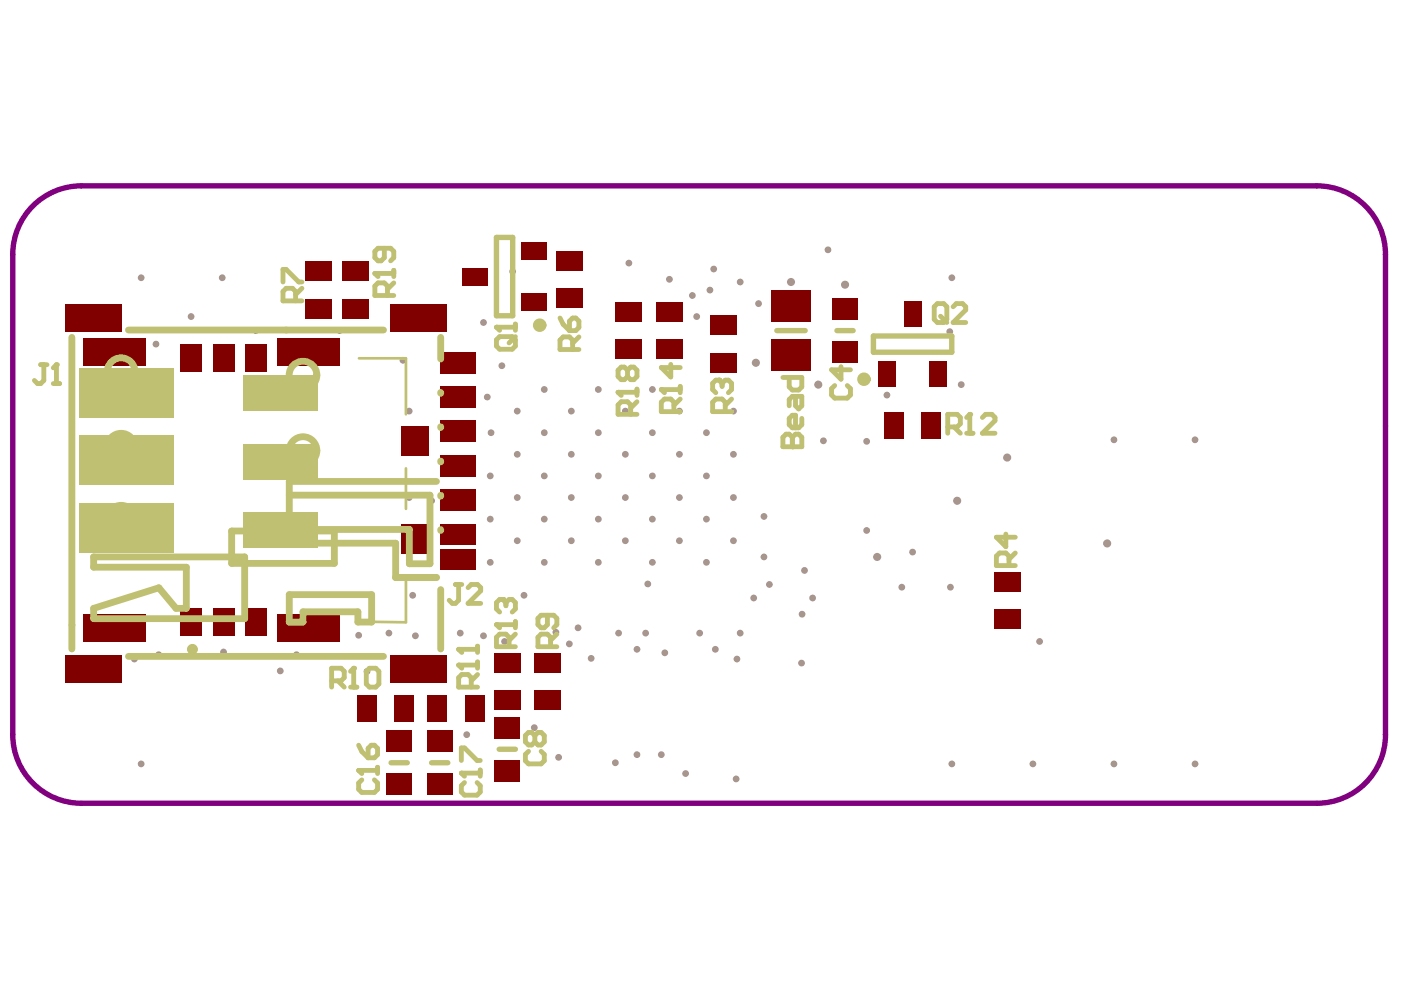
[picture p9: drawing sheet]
<svg xmlns="http://www.w3.org/2000/svg" width="297mm" height="210mm" viewBox="0 0 297 210" stroke-linecap="round" stroke-linejoin="round" font-family="sans-serif">
<g fill="#800000">
<path d="M195.4 87.3h4.1v5.7h-4.1z" fill-rule="evenodd"/>
<path d="M197.1 76.5h3.7v5.5h-3.7z" fill-rule="evenodd"/>
<path d="M191.6 63.9h3.8v5.5h-3.8z" fill-rule="evenodd"/>
<path d="M113.3 146.4h5.7v4.2h-5.7z" fill-rule="evenodd"/>
<path d="M113.3 138.5h5.7v4.2h-5.7z" fill-rule="evenodd"/>
<path d="M98.6 147.4h4.1v5.7h-4.1z" fill-rule="evenodd"/>
<path d="M98 56.8h5.4v3.7h-5.4z" fill-rule="evenodd"/>
<path d="M90.7 147.4h4.1v5.7h-4.1z" fill-rule="evenodd"/>
<path d="M75.8 147.4h4.1v5.7h-4.1z" fill-rule="evenodd"/>
<path d="M64.6 55.5h5.7v4.1h-5.7z" fill-rule="evenodd"/>
<path d="M110.6 62.2h5.4v3.7h-5.4z" fill-rule="evenodd"/>
<path d="M110.6 51.3h5.4v3.8h-5.4z" fill-rule="evenodd"/>
<path d="M90.5 164h5.4v4.6h-5.4z" fill-rule="evenodd"/>
<path d="M90.5 154.8h5.4v4.6h-5.4z" fill-rule="evenodd"/>
<path d="M64.6 63.4h5.7v4.1h-5.7z" fill-rule="evenodd"/>
<path d="M52 129.1h4.6v5.7h-4.6z" fill-rule="evenodd"/>
<path d="M52 73h4.6v5.7h-4.6z" fill-rule="evenodd"/>
<path d="M45.1 129.1h4.6v5.7h-4.6z" fill-rule="evenodd"/>
<path d="M45.1 73h4.6v5.7h-4.6z" fill-rule="evenodd"/>
<path d="M187.5 87.3h4.1v5.7h-4.1z" fill-rule="evenodd"/>
<path d="M186.2 76.5h3.7v5.5h-3.7z" fill-rule="evenodd"/>
<path d="M150.6 66.9h5.6v4.2h-5.6z" fill-rule="evenodd"/>
<path d="M104.8 161.1h5.5v4.6h-5.5z" fill-rule="evenodd"/>
<path d="M104.7 146.4h5.7v4.2h-5.7z" fill-rule="evenodd"/>
<path d="M104.7 138.5h5.7v4.2h-5.7z" fill-rule="evenodd"/>
<path d="M130.5 64.1h5.7v4.1h-5.7z" fill-rule="evenodd"/>
<path d="M139.1 64.1h5.7v4.1h-5.7z" fill-rule="evenodd"/>
<path d="M117.9 53.2h5.6v4.1h-5.6z" fill-rule="evenodd"/>
<path d="M83.7 147.4h4.1v5.7h-4.1z" fill-rule="evenodd"/>
<path d="M82.6 138.9h12.1v5.8h-12.1z" fill-rule="evenodd"/>
<path d="M85.1 111.2h5.7v6.3h-5.7z" fill-rule="evenodd"/>
<path d="M93.4 111.1h7.5v4.3h-7.5z" fill-rule="evenodd"/>
<path d="M93.4 116.6h7.5v4.3h-7.5z" fill-rule="evenodd"/>
<path d="M93.4 103.7h7.5v4.6h-7.5z" fill-rule="evenodd"/>
<path d="M85.1 90.3h5.7v6.3h-5.7z" fill-rule="evenodd"/>
<path d="M93.4 89.2h7.5v4.5h-7.5z" fill-rule="evenodd"/>
<path d="M93.4 81.9h7.5v4.6h-7.5z" fill-rule="evenodd"/>
<path d="M82.6 64.5h12.1v5.7h-12.1z" fill-rule="evenodd"/>
<path d="M72.6 55.5h5.7v4.1h-5.7z" fill-rule="evenodd"/>
<path d="M13.9 138.9h12v5.8h-12z" fill-rule="evenodd"/>
<path d="M13.9 64.5h12v5.7h-12z" fill-rule="evenodd"/>
<path d="M210.7 129.2h5.7v4.2h-5.7z" fill-rule="evenodd"/>
<path d="M210.7 121.3h5.7v4.2h-5.7z" fill-rule="evenodd"/>
<path d="M163.6 61.7h8.3v6.5h-8.3z" fill-rule="evenodd"/>
<path d="M163.6 72h8.3v6.5h-8.3z" fill-rule="evenodd"/>
<path d="M150.6 74.9h5.6v4.1h-5.6z" fill-rule="evenodd"/>
<path d="M176.4 63.2h5.5v4.6h-5.5z" fill-rule="evenodd"/>
<path d="M176.4 72.4h5.5v4.6h-5.5z" fill-rule="evenodd"/>
<path d="M104.8 152h5.5v4.6h-5.5z" fill-rule="evenodd"/>
<path d="M130.5 72h5.7v4.1h-5.7z" fill-rule="evenodd"/>
<path d="M139.1 72h5.7v4.1h-5.7z" fill-rule="evenodd"/>
<path d="M117.9 61.1h5.6v4.1h-5.6z" fill-rule="evenodd"/>
<path d="M58.8 130.2h13.2v5.8h-13.2z" fill-rule="evenodd"/>
<path d="M81.9 164h5.5v4.6h-5.5z" fill-rule="evenodd"/>
<path d="M81.9 154.8h5.5v4.6h-5.5z" fill-rule="evenodd"/>
<path d="M93.4 96.4h7.5v4.6h-7.5z" fill-rule="evenodd"/>
<path d="M58.8 71.8h13.2v5.7h-13.2z" fill-rule="evenodd"/>
<path d="M72.6 63.4h5.7v4.1h-5.7z" fill-rule="evenodd"/>
<path d="M93.4 74.6h7.5v4.6h-7.5z" fill-rule="evenodd"/>
<path d="M38.2 129.1h4.6v5.7h-4.6z" fill-rule="evenodd"/>
<path d="M17.6 130.2h13.2v5.8h-13.2z" fill-rule="evenodd"/>
<path d="M38.2 73h4.6v5.7h-4.6z" fill-rule="evenodd"/>
<path d="M17.6 71.8h13.2v5.7h-13.2z" fill-rule="evenodd"/>
</g>
<path d="M7 43.7a14.5 14.5 0 0 1 10.3-4.3h261.9a14.5 14.5 0 0 1 14.5 14.5v101.9a14.5 14.5 0 0 1-14.5 14.5h-261.9a14.5 14.5 0 0 1-14.6-14.5v-101.9a14.5 14.5 0 0 1 4.3-10.2z" fill="none" stroke="#800080" stroke-width="1.1"/>
<g fill="#a6968d">
<circle cx="91.5" cy="106.2" r=".72"/>
<circle cx="103.9" cy="110.1" r=".72"/>
<circle cx="103.9" cy="100.9" r=".72"/>
<circle cx="104.1" cy="91.7" r=".72"/>
<circle cx="122.6" cy="133.1" r=".72"/>
<circle cx="106.4" cy="77.5" r=".72"/>
<circle cx="103.3" cy="84.2" r=".72"/>
<circle cx="28.5" cy="139.7" r=".72"/>
<circle cx="87.5" cy="126.2" r=".72"/>
<circle cx="77.8" cy="142.4" r=".72"/>
<circle cx="99" cy="155.8" r=".72"/>
<circle cx="113.3" cy="154.3" r=".72"/>
<circle cx="97.6" cy="134.2" r=".72"/>
<circle cx="117.9" cy="134.1" r=".72"/>
<circle cx="125.3" cy="139.6" r=".72"/>
<circle cx="120.7" cy="136.5" r=".72"/>
<circle cx="131.2" cy="134.2" r=".72"/>
<circle cx="135.1" cy="137.7" r=".72"/>
<circle cx="147.7" cy="67.1" r=".72"/>
<circle cx="156.9" cy="59.8" r=".72"/>
<circle cx="146.8" cy="62.7" r=".72"/>
<circle cx="150.5" cy="61.5" r=".72"/>
<circle cx="151.3" cy="57" r=".72"/>
<circle cx="15.3" cy="132.5" r=".72"/>
<circle cx="60.7" cy="70" r=".72"/>
<circle cx="33.1" cy="73" r=".72"/>
<circle cx="29.9" cy="58.9" r=".72"/>
<circle cx="29.9" cy="162" r=".72"/>
<circle cx="47.1" cy="58.9" r=".72"/>
<circle cx="201.8" cy="58.9" r=".72"/>
<circle cx="201.8" cy="162" r=".72"/>
<circle cx="219" cy="162" r=".72"/>
<circle cx="236.2" cy="93.2" r=".72"/>
<circle cx="236.2" cy="162" r=".72"/>
<circle cx="253.4" cy="93.2" r=".72"/>
<circle cx="253.4" cy="162" r=".72"/>
<circle cx="175.5" cy="53" r=".72"/>
<circle cx="201.4" cy="70.3" r=".72"/>
<circle cx="86.8" cy="105.5" r=".72"/>
<circle cx="115.4" cy="100.9" r=".72"/>
<circle cx="126.9" cy="100.9" r=".72"/>
<circle cx="121.1" cy="114.7" r=".72"/>
<circle cx="121.1" cy="105.5" r=".72"/>
<circle cx="121.1" cy="96.3" r=".72"/>
<circle cx="115.4" cy="110.1" r=".72"/>
<circle cx="103.9" cy="119.2" r=".72"/>
<circle cx="115.4" cy="119.2" r=".72"/>
<circle cx="126.9" cy="110.1" r=".72"/>
<circle cx="126.9" cy="119.2" r=".72"/>
<circle cx="132.6" cy="114.7" r=".72"/>
<circle cx="138.3" cy="119.2" r=".72"/>
<circle cx="149.8" cy="119.2" r=".72"/>
<circle cx="144" cy="114.7" r=".72"/>
<circle cx="149.8" cy="110.1" r=".72"/>
<circle cx="155.5" cy="114.7" r=".72"/>
<circle cx="155.5" cy="105.5" r=".72"/>
<circle cx="155.5" cy="96.3" r=".72"/>
<circle cx="155.5" cy="87.2" r=".72"/>
<circle cx="144" cy="87.2" r=".72"/>
<circle cx="144" cy="96.3" r=".72"/>
<circle cx="138.3" cy="100.9" r=".72"/>
<circle cx="132.6" cy="105.5" r=".72"/>
<circle cx="138.3" cy="110.1" r=".72"/>
<circle cx="149.8" cy="100.9" r=".72"/>
<circle cx="144" cy="105.5" r=".72"/>
<circle cx="149.8" cy="91.7" r=".72"/>
<circle cx="138.3" cy="91.7" r=".72"/>
<circle cx="126.9" cy="91.7" r=".72"/>
<circle cx="121.1" cy="87.2" r=".72"/>
<circle cx="115.4" cy="91.7" r=".72"/>
<circle cx="132.6" cy="96.3" r=".72"/>
<circle cx="109.7" cy="114.7" r=".72"/>
<circle cx="109.7" cy="105.5" r=".72"/>
<circle cx="109.7" cy="96.3" r=".72"/>
<circle cx="109.7" cy="87.2" r=".72"/>
<circle cx="115.4" cy="82.6" r=".72"/>
<circle cx="72" cy="70.1" r=".72"/>
<circle cx="102.5" cy="68.4" r=".72"/>
<circle cx="85.4" cy="76.4" r=".72"/>
<circle cx="186" cy="118.1" r=".86"/>
<circle cx="140.2" cy="160" r=".72"/>
<circle cx="145.4" cy="164" r=".72"/>
<circle cx="135.1" cy="160" r=".72"/>
<circle cx="130.5" cy="161.7" r=".72"/>
<circle cx="118.4" cy="160.6" r=".72"/>
<circle cx="156.1" cy="165.2" r=".72"/>
<circle cx="141" cy="138.4" r=".72"/>
<circle cx="156.2" cy="139.7" r=".72"/>
<circle cx="107" cy="136" r=".72"/>
<circle cx="169.9" cy="140.6" r=".72"/>
<circle cx="151.7" cy="137.7" r=".72"/>
<circle cx="220.4" cy="136" r=".72"/>
<circle cx="213.5" cy="97" r=".86"/>
<circle cx="234.7" cy="115.2" r=".86"/>
<circle cx="54.3" cy="70.1" r=".72"/>
<circle cx="62.9" cy="138.8" r=".72"/>
<circle cx="40.5" cy="67.1" r=".72"/>
<circle cx="59.4" cy="142.3" r=".72"/>
<circle cx="33.6" cy="138.8" r=".72"/>
<circle cx="47.4" cy="138.2" r=".72"/>
<circle cx="76" cy="134.7" r=".72"/>
<circle cx="82.5" cy="134.2" r=".72"/>
<circle cx="88.1" cy="134.8" r=".72"/>
<circle cx="102.5" cy="134.8" r=".72"/>
<circle cx="111.1" cy="126.2" r=".72"/>
<circle cx="148.3" cy="134.2" r=".72"/>
<circle cx="136.9" cy="134.2" r=".72"/>
<circle cx="137.3" cy="123.8" r=".72"/>
<circle cx="108.7" cy="57.6" r=".72"/>
<circle cx="188" cy="83.8" r=".72"/>
<circle cx="160.8" cy="64.4" r=".72"/>
<circle cx="173.5" cy="81.6" r=".86"/>
<circle cx="160.3" cy="76.9" r=".86"/>
<circle cx="202.9" cy="106.2" r=".86"/>
<circle cx="167.7" cy="59.8" r=".86"/>
<circle cx="179.2" cy="60.4" r=".86"/>
<circle cx="133.3" cy="55.8" r=".72"/>
<circle cx="141.9" cy="59.2" r=".72"/>
<circle cx="132.6" cy="87.2" r=".72"/>
<circle cx="86.8" cy="87.2" r=".72"/>
<circle cx="126.9" cy="82.6" r=".72"/>
<circle cx="138.3" cy="82.6" r=".72"/>
<circle cx="162" cy="109.5" r=".72"/>
<circle cx="156.9" cy="134.2" r=".72"/>
<circle cx="159.8" cy="126.8" r=".72"/>
<circle cx="162" cy="118.1" r=".72"/>
<circle cx="170.6" cy="120.9" r=".72"/>
<circle cx="163.1" cy="123.9" r=".72"/>
<circle cx="172.3" cy="126.8" r=".72"/>
<circle cx="170.1" cy="130.2" r=".72"/>
<circle cx="203.8" cy="81.6" r=".72"/>
<circle cx="183.7" cy="93.6" r=".72"/>
<circle cx="183.7" cy="112.5" r=".72"/>
<circle cx="193.5" cy="117.1" r=".72"/>
<circle cx="201.5" cy="124.5" r=".72"/>
<circle cx="191.2" cy="124.5" r=".72"/>
<circle cx="174.6" cy="93.5" r=".72"/>
</g>
<path d="M105.3 50.3h3.4v16.6h-3.4zM164.7 70.1h6M177.4 70.1h3.5M185.2 71.2h16.6v3.5h-16.6zM105.8 158.9h3.5M82.9 161.7h3.5M91.5 161.7h3.4" fill="none" stroke="#c0c073" stroke-width="1.1"/>
<path d="M15.6 76v55.9M76.1 76h10v11.8M86.1 99.3v8.6M86.1 122.2v9.7l-10-.1" fill="none" stroke="#c0c073" stroke-width=".57"/>
<g fill="none" stroke="#c0c073" stroke-width="1.4">
<path d="M15.2 71.5v66.1M27.2 70h54.1M93.4 71.5v4.6M93.4 83.2v.2M93.4 90.5v.2M93.4 97.7v.2M19.9 118.1h32v13.1h-32v-2.2l13.8-4.4 3.6 4.4h2.2v-8.7h-19.6zM49.1 112.6h21.8v6.9h-21.8zM61.3 105h29.9v14.5h-4.4v-7.2h-25.5M92.5 102.1h-31.2v13.1h22.6v7.2h8.6M93.4 105v.2M93.4 112.3v.2"/>
<path d="M27.2 139.2h54.1M61.3 126.1h17.5v5.8h-2.9v-2.2h-11.7v2.2h-2.9zM93.4 125v12.6"/>
</g>
<path d="M8.6 77.3h1.4M9.3 77.3v3.4l-.7 .6h-.6l-.7-.6M12 77.3v4M11.3 81.3h1.3" fill="none" stroke="#c0c073" stroke-width="1"/>
<circle cx="12" cy="77.3" r=".51" fill="#c0c073"/>
<path d="M12 77.3l-.7 .7M116.1 130.4v2l-.7 .7h-.7l-.6-.7v-1.3l.6-.7h2.7l.7 .7v1.3l-.7 .7M116.7 137.1v-2l-.6-.7h-1.4l-.6 .7v2h4M118.1 134.4l-1.4 1.4M112.1 159.3l-.7 .7v1.3l.7 .7h2.6l.7-.7v-1.3l-.7-.7M113.4 156l-.7-.7h-.6l-.7 .7v1.3l.7 .7h.6l.7-.7M113.4 156l.7-.7h.6l.7 .7v1.3l-.7 .7h-.6l-.7-.7M113.4 156v1.3M76 163.3h4.1M76.7 165.3l-.7 .7v1.4l.7 .6h2.7l.7-.6v-1.4l-.7-.7M80.1 162.7v1.3" fill="none" stroke="#c0c073" stroke-width="1"/>
<circle cx="76" cy="163.3" r=".51" fill="#c0c073"/>
<path d="M79.5 58h4M83.5 60l-1.3 1.3M83.5 57.3v1.3M82.2 62.7v-2.1l-.7-.6h-1.4l-.6 .6v2.1h4M76 158l.7 1.3 1.3 1.4M78 158.7l.7-.7h.7l.7 .7v1.3l-.7 .7h-1.4zM76 163.3l.7 .7" fill="none" stroke="#c0c073" stroke-width="1"/>
<circle cx="79.5" cy="58" r=".51" fill="#c0c073"/>
<path d="M79.5 58l.6 .6M81.5 52.6v2l-.7 .7h-.7l-.6-.7v-1.3l.6-.7h2.7l.7 .7v1.3l-.7 .7M105.3 72l.6-.6h2.7l.7 .6v1.4l-.7 .6h-2.7l-.6-.6zM105.3 69.4h4M109.3 68.7v1.3M109.3 71.4l-1.4 1.3M178.3 77.7v2.7l-2-2h4M177 81.7l-.7 .7v1.3l.7 .7h2.6l.7-.7v-1.3l-.7-.7M213.3 113.2v2.7l-2-2h4M213.9 119.9v-2l-.6-.7h-1.4l-.6 .7v2h4M215.3 117.2l-1.4 1.4" fill="none" stroke="#c0c073" stroke-width="1"/>
<circle cx="105.3" cy="69.4" r=".51" fill="#c0c073"/>
<path d="M105.3 69.4l.6 .6M118.7 67.4l.7 1.4 1.3 1.3M120.7 68.1l.7-.7h.7l.6 .7v1.3l-.6 .7h-1.4zM121.4 74.1v-2l-.7-.7h-1.3l-.7 .7v2h4M122.7 71.4l-1.3 1.4M200.9 90.5h2l.7-.6v-1.4l-.7-.7h-2v4.1M202.3 90.5l1.3 1.4M204.9 91.9h1.4M205.6 87.8v4.1" fill="none" stroke="#c0c073" stroke-width="1"/>
<circle cx="205.6" cy="87.8" r=".51" fill="#c0c073"/>
<path d="M198.1 65l.6-.6h1.4l.6 .6v2.7l-.6 .7h-1.4l-.6-.7zM199.4 67l1.3 1.4M202.1 65l.6-.6h1.4l.7 .6v.7l-2.7 2.7h2.7M205.6 87.8l-.7 .7M208.3 88.5l.7-.7h1.3l.7 .7v.7l-2.7 2.7h2.7M70.3 144.4h2l.7-.7v-1.4l-.7-.6h-2v4M71.6 144.4l1.4 1.3M74.3 145.7h1.4M75 141.7v4" fill="none" stroke="#c0c073" stroke-width="1"/>
<circle cx="75" cy="141.7" r=".51" fill="#c0c073"/>
<path d="M75 141.7l-.7 .6M77.7 142.3l.6-.6h1.4l.6 .6v2.7l-.6 .7h-1.4l-.6-.7zM97.2 141h4M99.9 145.7v-2l-.7-.7h-1.3l-.7 .7v2h4M101.2 143l-1.3 1.4M101.2 140.3v1.4" fill="none" stroke="#c0c073" stroke-width="1"/>
<circle cx="97.2" cy="141" r=".51" fill="#c0c073"/>
<path d="M97.2 137.7h4M101.2 137v1.3M97.2 141l.7 .7" fill="none" stroke="#c0c073" stroke-width="1"/>
<circle cx="97.2" cy="137.7" r=".51" fill="#c0c073"/>
<path d="M60 59.8v-2.7h.7l2.6 2.7h.7M62.7 63.8v-2l-.7-.7h-1.3l-.7 .7v2h4M64 61.1l-1.3 1.4M152.4 80.6h-.6l-.7 .7v1.3l.7 .7M153.8 87.3v-2l-.7-.7h-1.3l-.7 .7v2h4M155.1 84.6l-1.3 1.3M97.2 137.7l.7 .6" fill="none" stroke="#c0c073" stroke-width="1"/>
<circle cx="152.4" cy="80.6" r=".51" fill="#c0c073"/>
<path d="M152.4 80.6l.7 .7M153.1 81.3v.6M153.1 81.3l.7-.7h.6l.7 .7v1.3l-.7 .7M166 94.7h4v-2l-.7-.7h-.6l-.7 .7v2" fill="none" stroke="#c0c073" stroke-width="1"/>
<circle cx="168" cy="94.7" r=".51" fill="#c0c073"/>
<path d="M131 83.2h4.1M133.7 87.8v-2l-.7-.6h-1.3l-.7 .6v2h4.1M135.1 85.2l-1.4 1.3M135.1 82.5v1.3M166 94.7v-2l.7-.7h.6l.7 .7v2M166 80h4v2l-.7 .7h-1.3l-.7-.7v-2M168.7 84v2l.6 .7 .7-.7v-2h-2l-.7 .7v1.3M170 88.7v1.3l-.7 .7h-1.3l-.7-.7v-1.3l.7-.7h.7v2.7" fill="none" stroke="#c0c073" stroke-width="1"/>
<circle cx="131" cy="83.2" r=".51" fill="#c0c073"/>
<path d="M133 78.5l-.6-.7h-.7l-.7 .7v1.3l.7 .7h.7l.6-.7M133 78.5l.7-.7h.7l.7 .7v1.3l-.7 .7h-.7l-.7-.7M133 78.5v1.3M131 83.2l.7 .6M140.2 82.6h4M142.9 87.3v-2l-.7-.7h-1.3l-.7 .7v2h4M144.2 84.6l-1.3 1.3M144.2 81.9v1.4" fill="none" stroke="#c0c073" stroke-width="1"/>
<circle cx="140.2" cy="82.6" r=".51" fill="#c0c073"/>
<path d="M142.2 77.3v2.6l-2-2h4M140.2 82.6l.7 .7M105.3 132.4h4M107.9 137.1v-2l-.6-.7h-1.4l-.6 .7v2h4M109.3 134.4l-1.4 1.4M109.3 131.8v1.3" fill="none" stroke="#c0c073" stroke-width="1"/>
<circle cx="105.3" cy="132.4" r=".51" fill="#c0c073"/>
<path d="M105.3 132.4l.6 .7M106.6 127.1h-.7l-.6 .7v1.3l.6 .7" fill="none" stroke="#c0c073" stroke-width="1"/>
<circle cx="106.6" cy="127.1" r=".51" fill="#c0c073"/>
<path d="M96.6 123.9h1.3M97.2 123.9v3.4l-.6 .6h-.7l-.7-.6M99.2 124.6l.7-.7h1.3l.7 .7v.7l-2.7 2.6h2.7M106.6 127.1l.7 .7M107.3 127.8v.6M107.3 127.8l.6-.7h.7l.7 .7v1.3l-.7 .7M97.8 163.9h4M98.5 165.9l-.7 .7v1.3l.7 .7h2.7l.6-.7v-1.3l-.6-.7M101.8 163.2v1.4" fill="none" stroke="#c0c073" stroke-width="1"/>
<circle cx="97.8" cy="163.9" r=".51" fill="#c0c073"/>
<path d="M97.8 163.9l.7 .7M97.8 161.2v-2.6h.7l2.7 2.6h.6" fill="none" stroke="#c0c073" stroke-width="1"/>
<g fill="none" stroke="#c0c073" stroke-width="1.4">
<circle cx="25.7" cy="78.8" r="2.93"/>
<circle cx="64.2" cy="79.5" r="2.93"/>
<circle cx="114.4" cy="69" r=".72"/>
<circle cx="25.7" cy="94.8" r="2.93"/>
<circle cx="64.2" cy="95.5" r="2.93"/>
<circle cx="183.2" cy="80.4" r=".72"/>
<circle cx="25.7" cy="110.1" r="2.93"/>
</g>
<circle cx="40.8" cy="137.7" r=".57" fill="none" stroke="#c0c073" stroke-width="1.1"/>
<g fill="#c0c073">
<path d="M16.7 92.3h20v10.6h-20z" fill-rule="evenodd"/>
<path d="M16.7 106.6h20v10.6h-20z" fill-rule="evenodd"/>
<path d="M16.7 78h20v10.6h-20z" fill-rule="evenodd"/>
<path d="M51.7 94.1h15.7v7.5h-15.7z" fill-rule="evenodd"/>
<path d="M51.7 108.7h15.7v7.4h-15.7z" fill-rule="evenodd"/>
<path d="M51.7 79.6h15.7v7.4h-15.7z" fill-rule="evenodd"/>
</g>
</svg>
